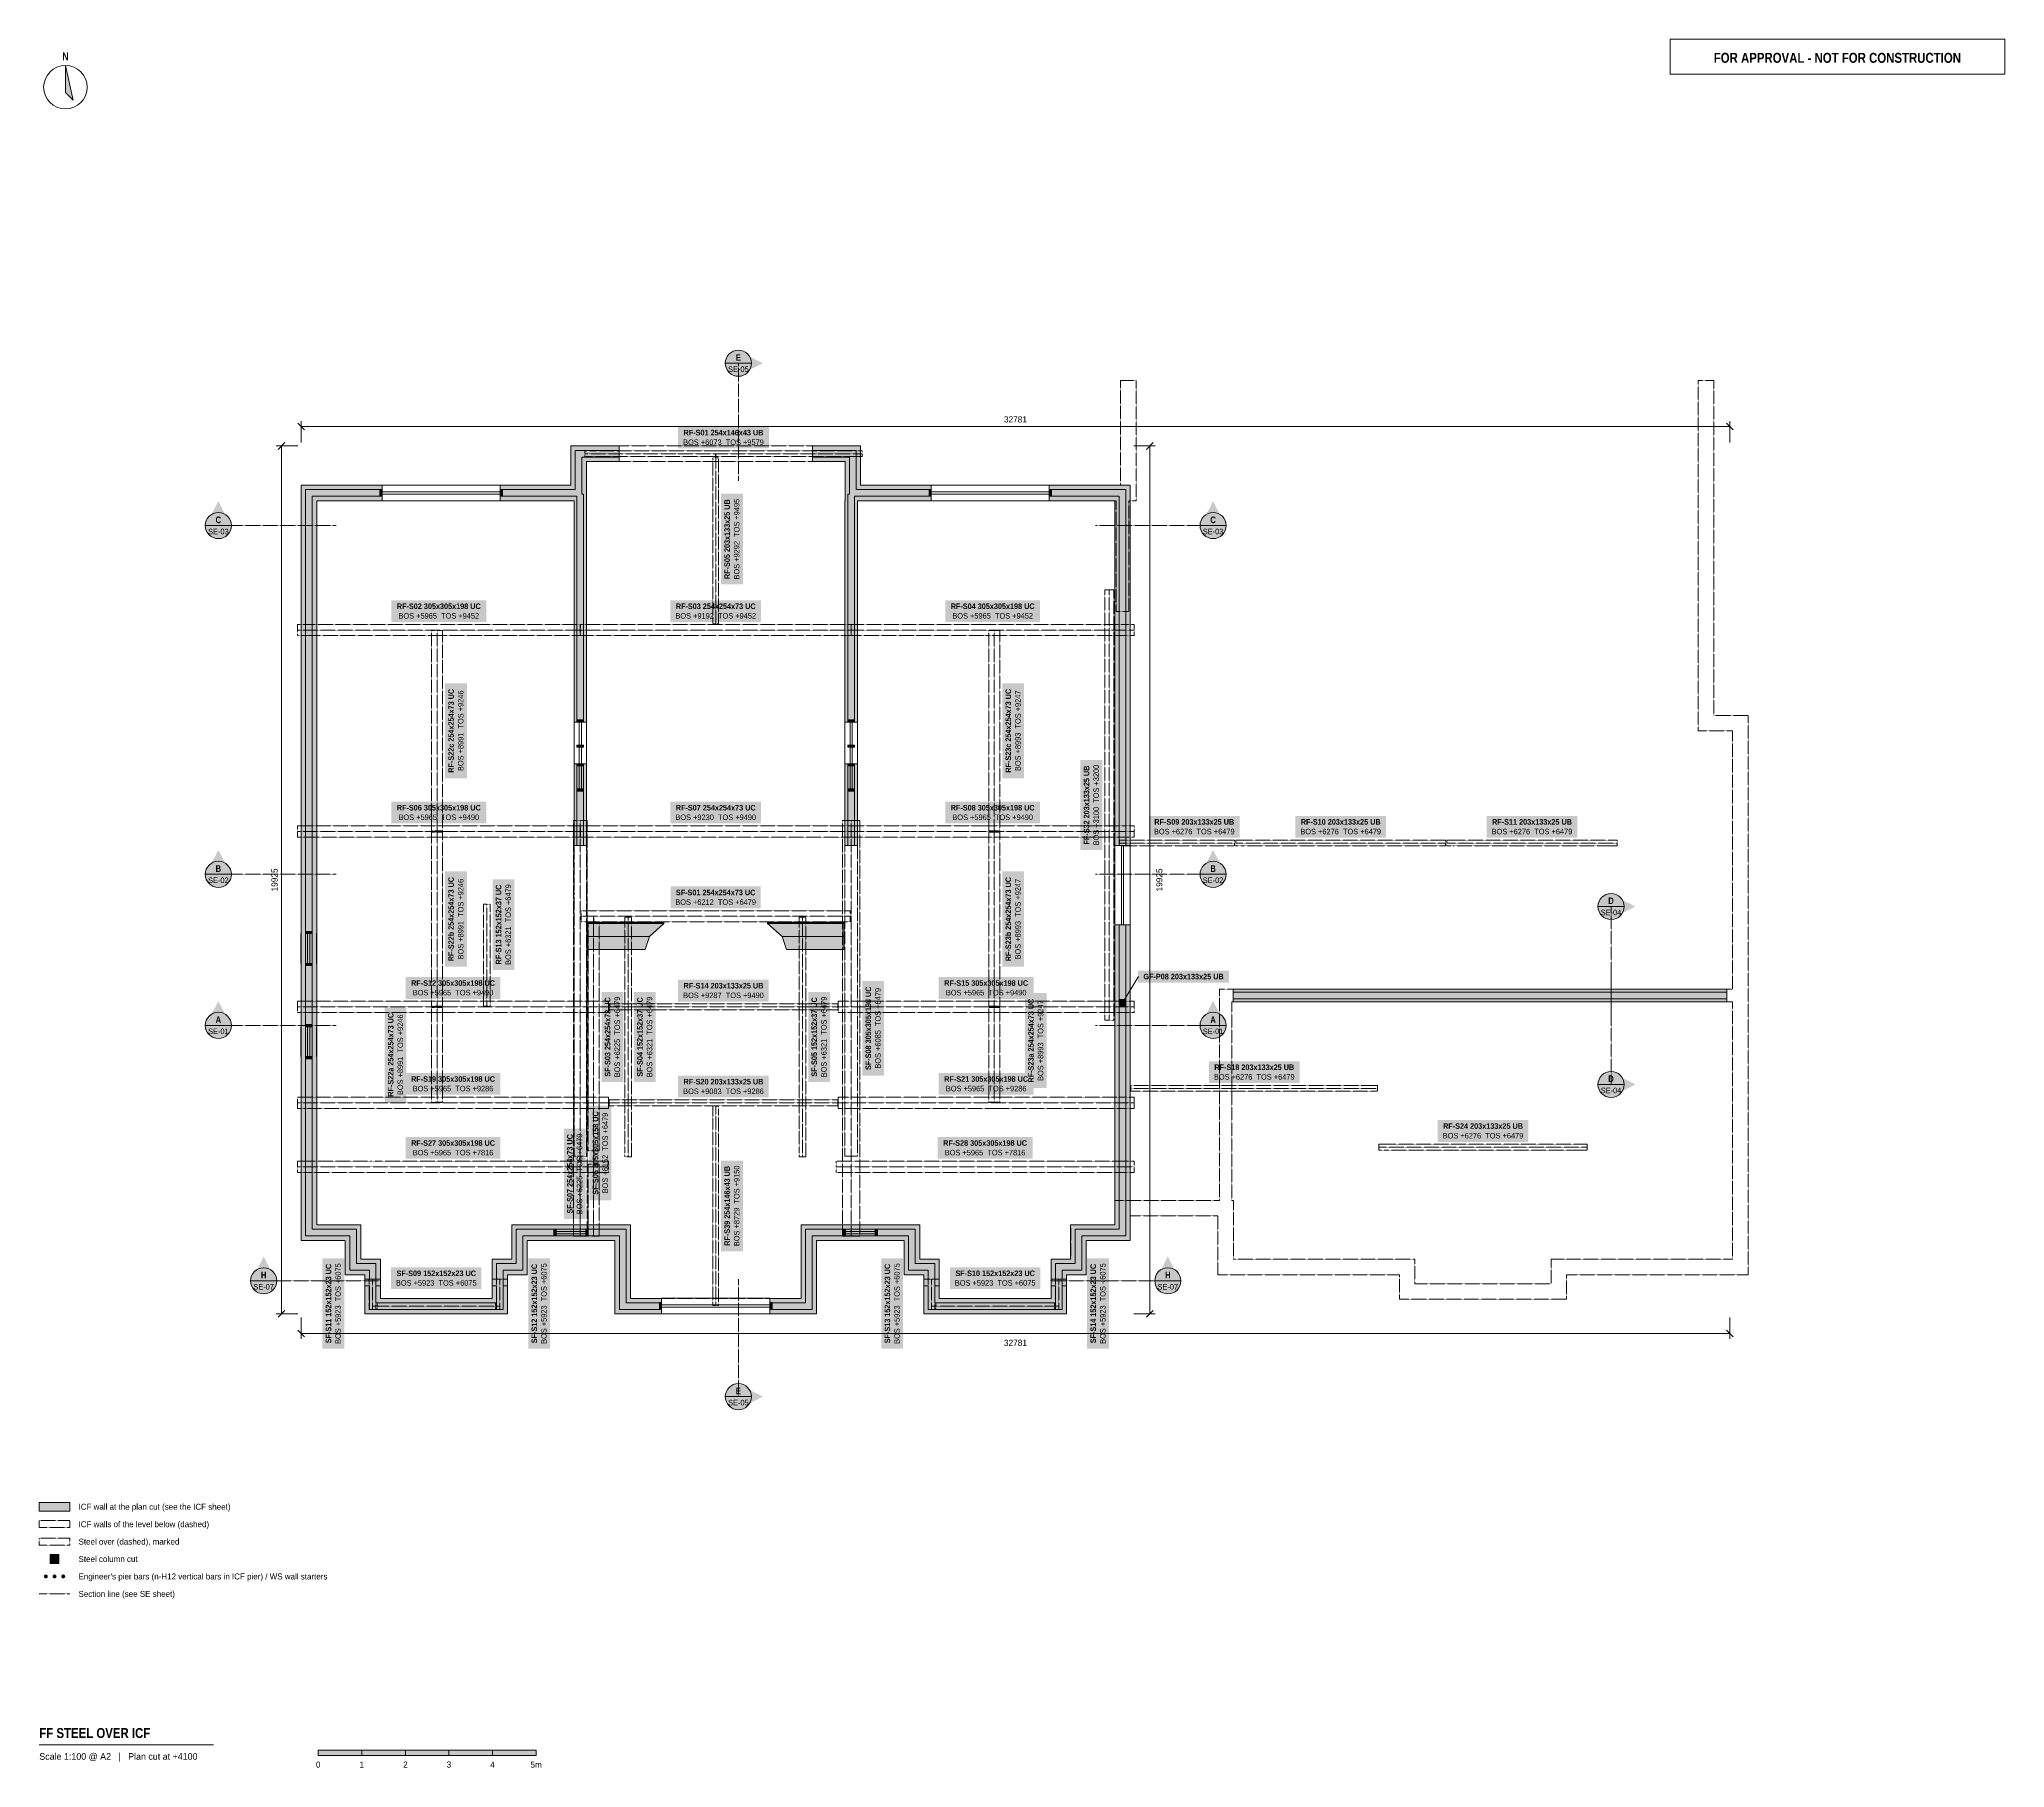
# Model space of a CAD drawing. Header units: millimetres. Extents: x -6044 to 39056, y -10454 to 29228.
import ezdxf
from ezdxf.enums import TextEntityAlignment as Align

# ---------------------------------------------------------------- set-up
doc = ezdxf.new("R2010")
doc.units = ezdxf.units.MM
doc.linetypes.add('DASHED', pattern=[1.524, 1.27, -0.254])
for name, color, linetype in [('FILL-C_9E1A1A', 7, 'Continuous'), ('FILL-C_B2B2B5', 7, 'Continuous'), ('FILL-EPS', 7, 'Continuous'), ('FILL-INK', 7, 'Continuous'), ('FILL-RED', 7, 'Continuous'), ('FILL-STEEL', 7, 'Continuous'), ('FILL-TEAL_DK', 7, 'Continuous'), ('FILL-WHITE', 7, 'Continuous'), ('LINE-INK', 7, 'Continuous'), ('LINE-RED', 7, 'Continuous'), ('LINE-RED-DASH', 7, 'DASHED'), ('LINE-STEEL', 7, 'Continuous'), ('LINE-STEEL-DASH', 7, 'DASHED'), ('LINE-STEEL_GREY', 7, 'Continuous'), ('LINE-STEEL_GREY-DASH', 7, 'DASHED'), ('LINE-TEAL_DK', 7, 'Continuous'), ('TEXT-INK', 7, 'Continuous'), ('TEXT-RED', 7, 'Continuous'), ('TEXT-STEEL', 7, 'Continuous'), ('TEXT-STEEL_GREY', 7, 'Continuous')]:
    doc.layers.add(name, color=color, linetype=linetype)
doc.styles.add('OpenSansCondensed-Bold', font='OpenSansCondensed-Bold.ttf')

msp = doc.modelspace()

# ---------------------------------------------------------------- hatches: boundary and pattern name
at = {"layer": 'FILL-C_9E1A1A', "true_color": 0x9e1a1a}
h = msp.add_hatch(color=256, dxfattribs=at)
h.dxf.hatch_style = 1
h.paths.add_polyline_path([(-5849, -6062), (-5851, -6050), (-5855, -6039), (-5862, -6030), (-5871, -6023), (-5882, -6019), (-5894, -6017), (-5906, -6019), (-5916, -6023), (-5926, -6030), (-5933, -6039), (-5937, -6050), (-5939, -6062), (-5937, -6074), (-5933, -6084), (-5926, -6094), (-5916, -6101), (-5906, -6105), (-5894, -6107), (-5882, -6105), (-5871, -6101), (-5862, -6094), (-5855, -6084), (-5851, -6074)])
h = msp.add_hatch(color=256, dxfattribs=at)
h.dxf.hatch_style = 1
h.paths.add_polyline_path([(-5649, -6062), (-5651, -6050), (-5655, -6039), (-5662, -6030), (-5671, -6023), (-5682, -6019), (-5694, -6017), (-5706, -6019), (-5716, -6023), (-5726, -6030), (-5733, -6039), (-5737, -6050), (-5739, -6062), (-5737, -6074), (-5733, -6084), (-5726, -6094), (-5716, -6101), (-5706, -6105), (-5694, -6107), (-5682, -6105), (-5671, -6101), (-5662, -6094), (-5655, -6084), (-5651, -6074)])
h = msp.add_hatch(color=256, dxfattribs=at)
h.dxf.hatch_style = 1
h.paths.add_polyline_path([(-5449, -6062), (-5451, -6050), (-5455, -6039), (-5462, -6030), (-5471, -6023), (-5482, -6019), (-5494, -6017), (-5506, -6019), (-5516, -6023), (-5526, -6030), (-5533, -6039), (-5537, -6050), (-5539, -6062), (-5537, -6074), (-5533, -6084), (-5526, -6094), (-5516, -6101), (-5506, -6105), (-5494, -6107), (-5482, -6105), (-5471, -6101), (-5462, -6094), (-5455, -6084), (-5451, -6074)])
at = {"layer": 'FILL-C_B2B2B5', "true_color": 0xb2b2b5}
h = msp.add_hatch(color=256, dxfattribs=at)
h.dxf.hatch_style = 1
h.paths.add_polyline_path([(7261, 19637), (6407, 19637), (6407, 18783), (6446, 18783), (6446, 13552), (6294, 13552), (6294, 18737), (4533, 18737), (4533, 18889), (6255, 18889), (6255, 19789), (7261, 19789)])
h = msp.add_hatch(color=256, dxfattribs=at)
h.dxf.hatch_style = 1
h.paths.add_polyline_path([(11696, 19789), (12702, 19789), (12702, 18889), (14422, 18889), (14422, 18737), (12662, 18737), (12662, 13553), (12510, 13553), (12510, 18783), (12549, 18783), (12549, 19637), (11696, 19637)])
h = msp.add_hatch(color=256, dxfattribs=at)
h.dxf.hatch_style = 1
h.paths.add_polyline_path([(8235, 67), (7267, 67), (7267, 1755), (5052, 1755), (5052, 967), (4601, 967), (4601, 761), (4703, 761), (4703, 609), (4601, 609), (4601, 67), (1530, 67), (1530, 609), (1428, 609), (1428, 761), (1530, 761), (1530, 967), (1080, 967), (1080, 1755), (67, 1755), (67, 18889), (1823, 18889), (1823, 18737), (219, 18737), (219, 1907), (1232, 1907), (1232, 1119), (1682, 1119), (1682, 761), (1784, 761), (1784, 609), (1682, 609), (1682, 219), (4449, 219), (4449, 609), (4347, 609), (4347, 761), (4449, 761), (4449, 1119), (4899, 1119), (4899, 1907), (7419, 1907), (7419, 219), (8235, 219)])
h = msp.add_hatch(color=256, dxfattribs=at)
h.dxf.hatch_style = 1
h.paths.add_polyline_path([(18737, 10718), (18737, 18737), (17133, 18737), (17133, 18889), (18889, 18889), (18889, 10718)])
h = msp.add_hatch(color=256, dxfattribs=at)
h.dxf.hatch_style = 1
h.paths.add_polyline_path([(6446, 12596), (6446, 10718), (6294, 10718), (6294, 12596)])
h = msp.add_hatch(color=256, dxfattribs=at)
h.dxf.hatch_style = 1
h.paths.add_polyline_path([(12662, 12597), (12662, 10718), (12510, 10718), (12510, 12597)])
h = msp.add_hatch(color=256, dxfattribs=at)
h.dxf.hatch_style = 1
h.paths.add_polyline_path([(14609, 609), (14507, 609), (14507, 219), (17274, 219), (17274, 609), (17172, 609), (17172, 761), (17274, 761), (17274, 1119), (17724, 1119), (17724, 1907), (18737, 1907), (18737, 8898), (18889, 8898), (18889, 1755), (17876, 1755), (17876, 967), (17426, 967), (17426, 761), (17528, 761), (17528, 609), (17426, 609), (17426, 67), (14355, 67), (14355, 609), (14253, 609), (14253, 761), (14355, 761), (14355, 967), (13905, 967), (13905, 1755), (11689, 1755), (11689, 67), (10720, 67), (10720, 219), (11537, 219), (11537, 1907), (14057, 1907), (14057, 1119), (14507, 1119), (14507, 761), (14609, 761)])
h = msp.add_hatch(color=256, dxfattribs=at)
h.dxf.hatch_style = 1
h.paths.add_polyline_path([(32677, 7199), (21348, 7199), (21348, 7351), (32677, 7351)])
at = {"layer": 'FILL-EPS', "true_color": 0xccffff}
h = msp.add_hatch(color=256, dxfattribs=at)
h.dxf.hatch_style = 1
h.paths.add_polyline_path([(6153, 19891), (7261, 19891), (7261, 19789), (6255, 19789), (6255, 18889), (4533, 18889), (4533, 18991), (6153, 18991)])
h = msp.add_hatch(color=256, dxfattribs=at)
h.dxf.hatch_style = 1
h.paths.add_polyline_path([(11696, 19891), (12803, 19891), (12803, 18991), (14422, 18991), (14422, 18889), (12702, 18889), (12702, 19789), (11696, 19789)])
h = msp.add_hatch(color=256, dxfattribs=at)
h.dxf.hatch_style = 1
h.paths.add_polyline_path([(7261, 19535), (6509, 19535), (6509, 18640), (6513, 18640), (6513, 18314), (6513, 17098), (6513, 13552), (6446, 13552), (6446, 18783), (6407, 18783), (6407, 19637), (7261, 19637)])
h = msp.add_hatch(color=256, dxfattribs=at)
h.dxf.hatch_style = 1
h.paths.add_polyline_path([(11696, 19535), (11696, 19637), (12549, 19637), (12549, 18783), (12510, 18783), (12510, 13553), (12443, 13553), (12443, 18640), (12448, 18640), (12448, 19535)])
h = msp.add_hatch(color=256, dxfattribs=at)
h.dxf.hatch_style = 1
h.paths.add_polyline_path([(1428, 865), (978, 865), (978, 1653), (-35, 1653), (-35, 18991), (1823, 18991), (1823, 18889), (67, 18889), (67, 1755), (1080, 1755), (1080, 967), (1530, 967), (1530, 761), (1428, 761)])
h = msp.add_hatch(color=256, dxfattribs=at)
h.dxf.hatch_style = 1
h.paths.add_polyline_path([(18991, 18991), (18991, 10718), (18889, 10718), (18889, 18889), (17133, 18889), (17133, 18991)])
h = msp.add_hatch(color=256, dxfattribs=at)
h.dxf.hatch_style = 1
h.paths.add_polyline_path([(1823, 18635), (321, 18635), (321, 2009), (1334, 2009), (1334, 1221), (1784, 1221), (1784, 761), (1682, 761), (1682, 1119), (1232, 1119), (1232, 1907), (219, 1907), (219, 18737), (1823, 18737)])
h = msp.add_hatch(color=256, dxfattribs=at)
h.dxf.hatch_style = 1
h.paths.add_polyline_path([(6227, 13552), (6227, 13876), (6227, 18314), (6227, 18635), (4533, 18635), (4533, 18737), (6294, 18737), (6294, 13552)])
h = msp.add_hatch(color=256, dxfattribs=at)
h.dxf.hatch_style = 1
h.paths.add_polyline_path([(14422, 18635), (12729, 18635), (12729, 13553), (12662, 13553), (12662, 18737), (14422, 18737)])
h = msp.add_hatch(color=256, dxfattribs=at)
h.dxf.hatch_style = 1
h.paths.add_polyline_path([(18635, 10718), (18635, 18635), (17133, 18635), (17133, 18737), (18737, 18737), (18737, 10718)])
h = msp.add_hatch(color=256, dxfattribs=at)
h.dxf.hatch_style = 1
h.paths.add_polyline_path([(6227, 11027), (6227, 12459), (6227, 12596), (6294, 12596), (6294, 10718), (6264, 10718), (6227, 10718), (6227, 10894)])
h = msp.add_hatch(color=256, dxfattribs=at)
h.dxf.hatch_style = 1
h.paths.add_polyline_path([(6513, 12596), (6513, 12459), (6513, 12357), (6513, 10718), (6362, 10718), (6446, 10718), (6446, 12596)])
h = msp.add_hatch(color=256, dxfattribs=at)
h.dxf.hatch_style = 1
h.paths.add_polyline_path([(12443, 12597), (12510, 12597), (12510, 10718), (12443, 10718)])
h = msp.add_hatch(color=256, dxfattribs=at)
h.dxf.hatch_style = 1
h.paths.add_polyline_path([(12729, 12597), (12729, 10718), (12662, 10718), (12662, 12597)])
h = msp.add_hatch(color=256, dxfattribs=at)
h.dxf.hatch_style = 1
h.paths.add_polyline_path([(17172, 1221), (17622, 1221), (17622, 2009), (18635, 2009), (18635, 8898), (18737, 8898), (18737, 1907), (17724, 1907), (17724, 1119), (17274, 1119), (17274, 761), (17172, 761)])
h = msp.add_hatch(color=256, dxfattribs=at)
h.dxf.hatch_style = 1
h.paths.add_polyline_path([(18991, 8898), (18991, 1653), (17978, 1653), (17978, 865), (17528, 865), (17528, 761), (17426, 761), (17426, 967), (17876, 967), (17876, 1755), (18889, 1755), (18889, 8898)])
h = msp.add_hatch(color=256, dxfattribs=at)
h.dxf.hatch_style = 1
h.paths.add_polyline_path([(32677, 7351), (21348, 7351), (21348, 7418), (32677, 7418)])
h = msp.add_hatch(color=256, dxfattribs=at)
h.dxf.hatch_style = 1
h.paths.add_polyline_path([(32677, 7132), (21348, 7132), (21348, 7199), (32677, 7199)])
h = msp.add_hatch(color=256, dxfattribs=at)
h.dxf.hatch_style = 1
h.paths.add_polyline_path([(4798, 1221), (4798, 2009), (7521, 2009), (7521, 321), (8235, 321), (8235, 219), (7419, 219), (7419, 1907), (4899, 1907), (4899, 1119), (4449, 1119), (4449, 761), (4347, 761), (4347, 1221)])
h = msp.add_hatch(color=256, dxfattribs=at)
h.dxf.hatch_style = 1
h.paths.add_polyline_path([(11435, 321), (11435, 2009), (14159, 2009), (14159, 1221), (14609, 1221), (14609, 761), (14507, 761), (14507, 1119), (14057, 1119), (14057, 1907), (11537, 1907), (11537, 219), (10720, 219), (10720, 321)])
h = msp.add_hatch(color=256, dxfattribs=at)
h.dxf.hatch_style = 1
h.paths.add_polyline_path([(8235, -35), (7165, -35), (7165, 1653), (5153, 1653), (5153, 865), (4703, 865), (4703, 761), (4601, 761), (4601, 967), (5052, 967), (5052, 1755), (7267, 1755), (7267, 67), (8235, 67)])
h = msp.add_hatch(color=256, dxfattribs=at)
h.dxf.hatch_style = 1
h.paths.add_polyline_path([(14253, 865), (13803, 865), (13803, 1653), (11791, 1653), (11791, -35), (10720, -35), (10720, 67), (11689, 67), (11689, 1755), (13905, 1755), (13905, 967), (14355, 967), (14355, 761), (14253, 761)])
h = msp.add_hatch(color=256, dxfattribs=at)
h.dxf.hatch_style = 1
h.paths.add_polyline_path([(4703, -35), (1428, -35), (1428, 609), (1530, 609), (1530, 67), (4601, 67), (4601, 609), (4703, 609)])
h = msp.add_hatch(color=256, dxfattribs=at)
h.dxf.hatch_style = 1
h.paths.add_polyline_path([(1784, 321), (4347, 321), (4347, 609), (4449, 609), (4449, 219), (1682, 219), (1682, 609), (1784, 609)])
h = msp.add_hatch(color=256, dxfattribs=at)
h.dxf.hatch_style = 1
h.paths.add_polyline_path([(17528, -35), (14253, -35), (14253, 609), (14355, 609), (14355, 67), (17426, 67), (17426, 609), (17528, 609)])
h = msp.add_hatch(color=256, dxfattribs=at)
h.dxf.hatch_style = 1
h.paths.add_polyline_path([(14609, 321), (17172, 321), (17172, 609), (17274, 609), (17274, 219), (14507, 219), (14507, 609), (14609, 609)])
h = msp.add_hatch(color=256, dxfattribs=at)
h.dxf.hatch_style = 1
h.paths.add_polyline_path([(-6044, -4562), (-5344, -4562), (-5344, -4362), (-6044, -4362)])
at = {"layer": 'FILL-INK', "true_color": 0x14141a}
h = msp.add_hatch(color=256, dxfattribs=at)
h.dxf.hatch_style = 1
h.paths.add_polyline_path([(-5444, 28628), (-5269, 27828), (-5444, 28003)])
h = msp.add_hatch(color=256, dxfattribs=at)
h.dxf.hatch_style = 1
h.paths.add_polyline_path([(356, -10172), (1356, -10172), (1356, -10052), (356, -10052)])
h = msp.add_hatch(color=256, dxfattribs=at)
h.dxf.hatch_style = 1
h.paths.add_polyline_path([(2356, -10172), (3356, -10172), (3356, -10052), (2356, -10052)])
h = msp.add_hatch(color=256, dxfattribs=at)
h.dxf.hatch_style = 1
h.paths.add_polyline_path([(4356, -10172), (5356, -10172), (5356, -10052), (4356, -10052)])
at = {"layer": 'FILL-RED', "true_color": 0xb81a1f}
h = msp.add_hatch(color=256, dxfattribs=at)
h.dxf.hatch_style = 1
h.paths.add_polyline_path([(10558, 21791), (9998, 22076), (9998, 21506)])
h = msp.add_hatch(color=256, dxfattribs=at)
h.dxf.hatch_style = 1
h.paths.add_polyline_path([(-1935, 18624), (-2220, 18064), (-1650, 18064)])
h = msp.add_hatch(color=256, dxfattribs=at)
h.dxf.hatch_style = 1
h.paths.add_polyline_path([(20891, 18624), (20606, 18064), (21176, 18064)])
h = msp.add_hatch(color=256, dxfattribs=at)
h.dxf.hatch_style = 1
h.paths.add_polyline_path([(-1935, 10617), (-2220, 10057), (-1650, 10057)])
h = msp.add_hatch(color=256, dxfattribs=at)
h.dxf.hatch_style = 1
h.paths.add_polyline_path([(20891, 10617), (20606, 10057), (21176, 10057)])
h = msp.add_hatch(color=256, dxfattribs=at)
h.dxf.hatch_style = 1
h.paths.add_polyline_path([(30583, 9318), (30023, 9603), (30023, 9033)])
h = msp.add_hatch(color=256, dxfattribs=at)
h.dxf.hatch_style = 1
h.paths.add_polyline_path([(-1935, 7149), (-2220, 6589), (-1650, 6589)])
h = msp.add_hatch(color=256, dxfattribs=at)
h.dxf.hatch_style = 1
h.paths.add_polyline_path([(20891, 7149), (20606, 6589), (21176, 6589)])
h = msp.add_hatch(color=256, dxfattribs=at)
h.dxf.hatch_style = 1
h.paths.add_polyline_path([(30583, 5232), (30023, 5517), (30023, 4947)])
h = msp.add_hatch(color=256, dxfattribs=at)
h.dxf.hatch_style = 1
h.paths.add_polyline_path([(-896, 1284), (-1181, 724), (-611, 724)])
h = msp.add_hatch(color=256, dxfattribs=at)
h.dxf.hatch_style = 1
h.paths.add_polyline_path([(19852, 1284), (19567, 724), (20137, 724)])
h = msp.add_hatch(color=256, dxfattribs=at)
h.dxf.hatch_style = 1
h.paths.add_polyline_path([(10558, -1935), (9998, -1650), (9998, -2220)])
at = {"layer": 'FILL-STEEL', "true_color": 0x0d2973}
h = msp.add_hatch(color=256, dxfattribs=at)
h.dxf.hatch_style = 1
h.paths.add_polyline_path([(18738, 7033), (18738, 7183), (18888, 7183), (18888, 7033)])
h = msp.add_hatch(color=256, dxfattribs=at)
h.dxf.hatch_style = 1
h.paths.add_polyline_path([(18853, 7108), (18852, 7118), (18848, 7128), (18841, 7136), (18833, 7143), (18823, 7147), (18813, 7148), (18803, 7147), (18793, 7143), (18785, 7136), (18778, 7128), (18774, 7118), (18773, 7108), (18774, 7098), (18778, 7088), (18785, 7080), (18793, 7073), (18803, 7069), (18813, 7068), (18823, 7069), (18833, 7073), (18841, 7080), (18848, 7088), (18852, 7098)])
h = msp.add_hatch(color=256, dxfattribs=at)
h.dxf.hatch_style = 1
h.paths.add_polyline_path([(-5794, -5762), (-5594, -5762), (-5594, -5562), (-5794, -5562)])
at = {"layer": 'FILL-TEAL_DK', "true_color": 0x006b5c}
h = msp.add_hatch(color=256, dxfattribs=at)
h.dxf.hatch_style = 1
h.paths.add_polyline_path([(1823, 18889), (1823, 18737), (1773, 18737), (1773, 18889)])
h = msp.add_hatch(color=256, dxfattribs=at)
h.dxf.hatch_style = 1
h.paths.add_polyline_path([(4533, 18889), (4583, 18889), (4583, 18889), (4583, 18889), (4583, 18737), (4583, 18737), (4583, 18737), (4533, 18737), (4533, 18737), (4533, 18737), (4533, 18889), (4533, 18889)])
h = msp.add_hatch(color=256, dxfattribs=at)
h.dxf.hatch_style = 1
h.paths.add_polyline_path([(14423, 18889), (14423, 18737), (14373, 18737), (14373, 18889)])
h = msp.add_hatch(color=256, dxfattribs=at)
h.dxf.hatch_style = 1
h.paths.add_polyline_path([(17133, 18889), (17183, 18889), (17183, 18737), (17133, 18737)])
h = msp.add_hatch(color=256, dxfattribs=at)
h.dxf.hatch_style = 1
h.paths.add_polyline_path([(6294, 13602), (6446, 13602), (6446, 13552), (6294, 13552)])
h = msp.add_hatch(color=256, dxfattribs=at)
h.dxf.hatch_style = 1
h.paths.add_polyline_path([(12510, 13602), (12662, 13602), (12662, 13552), (12510, 13552)])
h = msp.add_hatch(color=256, dxfattribs=at)
h.dxf.hatch_style = 1
h.paths.add_polyline_path([(6294, 13023), (6446, 13023), (6446, 12973), (6294, 12973)])
h = msp.add_hatch(color=256, dxfattribs=at)
h.dxf.hatch_style = 1
h.paths.add_polyline_path([(12510, 13023), (12662, 13023), (12662, 12973), (12510, 12973)])
h = msp.add_hatch(color=256, dxfattribs=at)
h.dxf.hatch_style = 1
h.paths.add_polyline_path([(6294, 12597), (6446, 12597), (6446, 12547), (6294, 12547)])
h = msp.add_hatch(color=256, dxfattribs=at)
h.dxf.hatch_style = 1
h.paths.add_polyline_path([(12510, 12597), (12662, 12597), (12662, 12547), (12510, 12547)])
h = msp.add_hatch(color=256, dxfattribs=at)
h.dxf.hatch_style = 1
h.paths.add_polyline_path([(6294, 12018), (6446, 12018), (6446, 11968), (6294, 11968)])
h = msp.add_hatch(color=256, dxfattribs=at)
h.dxf.hatch_style = 1
h.paths.add_polyline_path([(12510, 12018), (12662, 12018), (12662, 11968), (12510, 11968)])
h = msp.add_hatch(color=256, dxfattribs=at)
h.dxf.hatch_style = 1
h.paths.add_polyline_path([(63, 8746), (215, 8746), (215, 8696), (63, 8696)])
h = msp.add_hatch(color=256, dxfattribs=at)
h.dxf.hatch_style = 1
h.paths.add_polyline_path([(63, 8011), (215, 8011), (215, 7961), (63, 7961)])
h = msp.add_hatch(color=256, dxfattribs=at)
h.dxf.hatch_style = 1
h.paths.add_polyline_path([(63, 6608), (215, 6608), (215, 6558), (63, 6558)])
h = msp.add_hatch(color=256, dxfattribs=at)
h.dxf.hatch_style = 1
h.paths.add_polyline_path([(63, 5873), (215, 5873), (215, 5823), (63, 5823)])
h = msp.add_hatch(color=256, dxfattribs=at)
h.dxf.hatch_style = 1
h.paths.add_polyline_path([(5766, 1907), (5816, 1907), (5816, 1755), (5766, 1755)])
h = msp.add_hatch(color=256, dxfattribs=at)
h.dxf.hatch_style = 1
h.paths.add_polyline_path([(6501, 1907), (6551, 1907), (6551, 1755), (6501, 1755)])
h = msp.add_hatch(color=256, dxfattribs=at)
h.dxf.hatch_style = 1
h.paths.add_polyline_path([(12404, 1907), (12454, 1907), (12454, 1755), (12404, 1755)])
h = msp.add_hatch(color=256, dxfattribs=at)
h.dxf.hatch_style = 1
h.paths.add_polyline_path([(13139, 1907), (13189, 1907), (13189, 1755), (13139, 1755)])
h = msp.add_hatch(color=256, dxfattribs=at)
h.dxf.hatch_style = 1
h.paths.add_polyline_path([(8185, 224), (8235, 224), (8235, 72), (8185, 72)])
h = msp.add_hatch(color=256, dxfattribs=at)
h.dxf.hatch_style = 1
h.paths.add_polyline_path([(10720, 224), (10770, 224), (10770, 72), (10720, 72)])
at = {"layer": 'FILL-WHITE', "true_color": 0xffffff}
h = msp.add_hatch(color=256, dxfattribs=at)
h.dxf.hatch_style = 1
h.paths.add_polyline_path([(10298, 21791), (10288, 21868), (10258, 21941), (10210, 22003), (10148, 22050), (10076, 22080), (9998, 22091), (9920, 22080), (9848, 22050), (9786, 22003), (9738, 21941), (9708, 21868), (9698, 21791), (9708, 21713), (9738, 21641), (9786, 21578), (9848, 21531), (9920, 21501), (9998, 21491), (10076, 21501), (10148, 21531), (10210, 21578), (10258, 21641), (10288, 21713)])
h = msp.add_hatch(color=256, dxfattribs=at)
h.dxf.hatch_style = 1
h.paths.add_polyline_path([(8615, 19835), (10697, 19835), (10697, 20336), (8615, 20336)])
h = msp.add_hatch(color=256, dxfattribs=at)
h.dxf.hatch_style = 1
h.paths.add_polyline_path([(10101, 16711), (10101, 18793), (9600, 18793), (9600, 16711)])
h = msp.add_hatch(color=256, dxfattribs=at)
h.dxf.hatch_style = 1
h.paths.add_polyline_path([(-1635, 18064), (-1645, 18142), (-1675, 18214), (-1722, 18276), (-1785, 18324), (-1857, 18354), (-1935, 18364), (-2012, 18354), (-2085, 18324), (-2147, 18276), (-2194, 18214), (-2224, 18142), (-2235, 18064), (-2224, 17986), (-2194, 17914), (-2147, 17852), (-2085, 17804), (-2012, 17774), (-1935, 17764), (-1857, 17774), (-1785, 17804), (-1722, 17852), (-1675, 17914), (-1645, 17986)])
h = msp.add_hatch(color=256, dxfattribs=at)
h.dxf.hatch_style = 1
h.paths.add_polyline_path([(21191, 18064), (21180, 18142), (21150, 18214), (21103, 18276), (21041, 18324), (20968, 18354), (20891, 18364), (20813, 18354), (20741, 18324), (20678, 18276), (20631, 18214), (20601, 18142), (20591, 18064), (20601, 17986), (20631, 17914), (20678, 17852), (20741, 17804), (20813, 17774), (20891, 17764), (20968, 17774), (21041, 17804), (21103, 17852), (21150, 17914), (21180, 17986)])
h = msp.add_hatch(color=256, dxfattribs=at)
h.dxf.hatch_style = 1
h.paths.add_polyline_path([(2034, 15849), (4213, 15849), (4213, 16350), (2034, 16350)])
h = msp.add_hatch(color=256, dxfattribs=at)
h.dxf.hatch_style = 1
h.paths.add_polyline_path([(8437, 15849), (10519, 15849), (10519, 16350), (8437, 16350)])
h = msp.add_hatch(color=256, dxfattribs=at)
h.dxf.hatch_style = 1
h.paths.add_polyline_path([(14743, 15849), (16922, 15849), (16922, 16350), (14743, 16350)])
h = msp.add_hatch(color=256, dxfattribs=at)
h.dxf.hatch_style = 1
h.paths.add_polyline_path([(3767, 12264), (3767, 14443), (3266, 14443), (3266, 12264)])
h = msp.add_hatch(color=256, dxfattribs=at)
h.dxf.hatch_style = 1
h.paths.add_polyline_path([(16554, 12264), (16554, 14443), (16053, 14443), (16053, 12264)])
h = msp.add_hatch(color=256, dxfattribs=at)
h.dxf.hatch_style = 1
h.paths.add_polyline_path([(18350, 10612), (18350, 12683), (17848, 12683), (17848, 10612)])
h = msp.add_hatch(color=256, dxfattribs=at)
h.dxf.hatch_style = 1
h.paths.add_polyline_path([(2034, 11224), (4213, 11224), (4213, 11725), (2034, 11725)])
h = msp.add_hatch(color=256, dxfattribs=at)
h.dxf.hatch_style = 1
h.paths.add_polyline_path([(8437, 11224), (10519, 11224), (10519, 11725), (8437, 11725)])
h = msp.add_hatch(color=256, dxfattribs=at)
h.dxf.hatch_style = 1
h.paths.add_polyline_path([(14743, 11224), (16922, 11224), (16922, 11725), (14743, 11725)])
h = msp.add_hatch(color=256, dxfattribs=at)
h.dxf.hatch_style = 1
h.paths.add_polyline_path([(19418, 10898), (21499, 10898), (21499, 11399), (19418, 11399)])
h = msp.add_hatch(color=256, dxfattribs=at)
h.dxf.hatch_style = 1
h.paths.add_polyline_path([(22778, 10898), (24860, 10898), (24860, 11399), (22778, 11399)])
h = msp.add_hatch(color=256, dxfattribs=at)
h.dxf.hatch_style = 1
h.paths.add_polyline_path([(27168, 10898), (29250, 10898), (29250, 11399), (27168, 11399)])
h = msp.add_hatch(color=256, dxfattribs=at)
h.dxf.hatch_style = 1
h.paths.add_polyline_path([(-1635, 10057), (-1645, 10135), (-1675, 10207), (-1722, 10269), (-1785, 10317), (-1857, 10347), (-1935, 10357), (-2012, 10347), (-2085, 10317), (-2147, 10269), (-2194, 10207), (-2224, 10135), (-2235, 10057), (-2224, 9979), (-2194, 9907), (-2147, 9845), (-2085, 9797), (-2012, 9767), (-1935, 9757), (-1857, 9767), (-1785, 9797), (-1722, 9845), (-1675, 9907), (-1645, 9979)])
h = msp.add_hatch(color=256, dxfattribs=at)
h.dxf.hatch_style = 1
h.paths.add_polyline_path([(3767, 7934), (3767, 10122), (3266, 10122), (3266, 7934)])
h = msp.add_hatch(color=256, dxfattribs=at)
h.dxf.hatch_style = 1
h.paths.add_polyline_path([(4857, 7864), (4857, 9945), (4356, 9945), (4356, 7864)])
h = msp.add_hatch(color=256, dxfattribs=at)
h.dxf.hatch_style = 1
h.paths.add_polyline_path([(16554, 7934), (16554, 10122), (16053, 10122), (16053, 7934)])
h = msp.add_hatch(color=256, dxfattribs=at)
h.dxf.hatch_style = 1
h.paths.add_polyline_path([(21191, 10057), (21180, 10135), (21150, 10207), (21103, 10269), (21041, 10317), (20968, 10347), (20891, 10357), (20813, 10347), (20741, 10317), (20678, 10269), (20631, 10207), (20601, 10135), (20591, 10057), (20601, 9979), (20631, 9907), (20678, 9845), (20741, 9797), (20813, 9767), (20891, 9757), (20968, 9767), (21041, 9797), (21103, 9845), (21150, 9907), (21180, 9979)])
h = msp.add_hatch(color=256, dxfattribs=at)
h.dxf.hatch_style = 1
h.paths.add_polyline_path([(8441, 9277), (10512, 9277), (10512, 9778), (8441, 9778)])
h = msp.add_hatch(color=256, dxfattribs=at)
h.dxf.hatch_style = 1
h.paths.add_polyline_path([(30323, 9318), (30313, 9396), (30283, 9468), (30235, 9530), (30173, 9578), (30101, 9608), (30023, 9618), (29945, 9608), (29873, 9578), (29811, 9530), (29763, 9468), (29733, 9396), (29723, 9318), (29733, 9240), (29763, 9168), (29811, 9106), (29873, 9058), (29945, 9028), (30023, 9018), (30101, 9028), (30173, 9058), (30235, 9106), (30283, 9168), (30313, 9240)])
h = msp.add_hatch(color=256, dxfattribs=at)
h.dxf.hatch_style = 1
h.paths.add_polyline_path([(6538, 8948), (6538, 8948), (8288, 8948), (8288, 8928), (8288, 8928), (6538, 8928)])
h = msp.add_hatch(color=256, dxfattribs=at)
h.dxf.hatch_style = 1
h.paths.add_polyline_path([(6538, 8928), (8288, 8928), (7957, 8628), (6538, 8628), (6538, 8648)])
h = msp.add_hatch(color=256, dxfattribs=at)
h.dxf.hatch_style = 1
h.paths.add_polyline_path([(6538, 8628), (6538, 8628), (7957, 8628), (7855, 8328), (7855, 8328), (7855, 8328), (7855, 8328), (6538, 8328), (6538, 8348)])
h = msp.add_hatch(color=256, dxfattribs=at)
h.dxf.hatch_style = 1
h.paths.add_polyline_path([(10668, 8948), (10668, 8948), (12418, 8948), (12418, 8928), (12418, 8928), (10668, 8928)])
h = msp.add_hatch(color=256, dxfattribs=at)
h.dxf.hatch_style = 1
h.paths.add_polyline_path([(10999, 8628), (10668, 8928), (12418, 8928), (12418, 8628)])
h = msp.add_hatch(color=256, dxfattribs=at)
h.dxf.hatch_style = 1
h.paths.add_polyline_path([(11101, 8328), (11101, 8328), (10999, 8628), (12418, 8628), (12418, 8328), (11101, 8328), (11101, 8328)])
h = msp.add_hatch(color=256, dxfattribs=at)
h.dxf.hatch_style = 1
h.paths.add_polyline_path([(2360, 7198), (4539, 7198), (4539, 7699), (2360, 7699)])
h = msp.add_hatch(color=256, dxfattribs=at)
h.dxf.hatch_style = 1
h.paths.add_polyline_path([(14594, 7198), (16774, 7198), (16774, 7699), (14594, 7699)])
h = msp.add_hatch(color=256, dxfattribs=at)
h.dxf.hatch_style = 1
h.paths.add_polyline_path([(19167, 7568), (21259, 7568), (21259, 7848), (19167, 7848)])
h = msp.add_hatch(color=256, dxfattribs=at)
h.dxf.hatch_style = 1
h.paths.add_polyline_path([(7359, 5287), (7359, 7359), (6858, 7359), (6858, 5287)])
h = msp.add_hatch(color=256, dxfattribs=at)
h.dxf.hatch_style = 1
h.paths.add_polyline_path([(8101, 5287), (8101, 7359), (7600, 7359), (7600, 5287)])
h = msp.add_hatch(color=256, dxfattribs=at)
h.dxf.hatch_style = 1
h.paths.add_polyline_path([(8615, 7137), (10696, 7137), (10696, 7638), (8615, 7638)])
h = msp.add_hatch(color=256, dxfattribs=at)
h.dxf.hatch_style = 1
h.paths.add_polyline_path([(12101, 5287), (12101, 7359), (11600, 7359), (11600, 5287)])
h = msp.add_hatch(color=256, dxfattribs=at)
h.dxf.hatch_style = 1
h.paths.add_polyline_path([(13342, 5438), (13342, 7607), (12841, 7607), (12841, 5438)])
h = msp.add_hatch(color=256, dxfattribs=at)
h.dxf.hatch_style = 1
h.paths.add_polyline_path([(17074, 5150), (17074, 7329), (16573, 7329), (16573, 5150)])
h = msp.add_hatch(color=256, dxfattribs=at)
h.dxf.hatch_style = 1
h.paths.add_polyline_path([(-1635, 6589), (-1645, 6667), (-1675, 6739), (-1722, 6801), (-1785, 6849), (-1857, 6879), (-1935, 6889), (-2012, 6879), (-2085, 6849), (-2147, 6801), (-2194, 6739), (-2224, 6667), (-2235, 6589), (-2224, 6511), (-2194, 6439), (-2147, 6377), (-2085, 6329), (-2012, 6299), (-1935, 6289), (-1857, 6299), (-1785, 6329), (-1722, 6377), (-1675, 6439), (-1645, 6511)])
h = msp.add_hatch(color=256, dxfattribs=at)
h.dxf.hatch_style = 1
h.paths.add_polyline_path([(2382, 4824), (2382, 7003), (1881, 7003), (1881, 4824)])
h = msp.add_hatch(color=256, dxfattribs=at)
h.dxf.hatch_style = 1
h.paths.add_polyline_path([(21191, 6589), (21180, 6667), (21150, 6739), (21103, 6801), (21041, 6849), (20968, 6879), (20891, 6889), (20813, 6879), (20741, 6849), (20678, 6801), (20631, 6739), (20601, 6667), (20591, 6589), (20601, 6511), (20631, 6439), (20678, 6377), (20741, 6329), (20813, 6299), (20891, 6289), (20968, 6299), (21041, 6329), (21103, 6377), (21150, 6439), (21180, 6511)])
h = msp.add_hatch(color=256, dxfattribs=at)
h.dxf.hatch_style = 1
h.paths.add_polyline_path([(2360, 4995), (4539, 4995), (4539, 5496), (2360, 5496)])
h = msp.add_hatch(color=256, dxfattribs=at)
h.dxf.hatch_style = 1
h.paths.add_polyline_path([(8615, 4934), (10696, 4934), (10696, 5435), (8615, 5435)])
h = msp.add_hatch(color=256, dxfattribs=at)
h.dxf.hatch_style = 1
h.paths.add_polyline_path([(14594, 4995), (16774, 4995), (16774, 5496), (14594, 5496)])
h = msp.add_hatch(color=256, dxfattribs=at)
h.dxf.hatch_style = 1
h.paths.add_polyline_path([(20795, 5265), (22877, 5265), (22877, 5766), (20795, 5766)])
h = msp.add_hatch(color=256, dxfattribs=at)
h.dxf.hatch_style = 1
h.paths.add_polyline_path([(30323, 5232), (30313, 5310), (30283, 5382), (30235, 5444), (30173, 5492), (30101, 5522), (30023, 5532), (29945, 5522), (29873, 5492), (29811, 5444), (29763, 5382), (29733, 5310), (29723, 5232), (29733, 5155), (29763, 5082), (29811, 5020), (29873, 4972), (29945, 4942), (30023, 4932), (30101, 4942), (30173, 4972), (30235, 5020), (30283, 5082), (30313, 5155)])
h = msp.add_hatch(color=256, dxfattribs=at)
h.dxf.hatch_style = 1
h.paths.add_polyline_path([(7082, 2574), (7082, 4744), (6581, 4744), (6581, 2574)])
h = msp.add_hatch(color=256, dxfattribs=at)
h.dxf.hatch_style = 1
h.paths.add_polyline_path([(6494, 2144), (6494, 4215), (5993, 4215), (5993, 2144)])
h = msp.add_hatch(color=256, dxfattribs=at)
h.dxf.hatch_style = 1
h.paths.add_polyline_path([(26044, 3915), (28125, 3915), (28125, 4416), (26044, 4416)])
h = msp.add_hatch(color=256, dxfattribs=at)
h.dxf.hatch_style = 1
h.paths.add_polyline_path([(2360, 3525), (4539, 3525), (4539, 4026), (2360, 4026)])
h = msp.add_hatch(color=256, dxfattribs=at)
h.dxf.hatch_style = 1
h.paths.add_polyline_path([(14569, 3525), (16749, 3525), (16749, 4026), (14569, 4026)])
h = msp.add_hatch(color=256, dxfattribs=at)
h.dxf.hatch_style = 1
h.paths.add_polyline_path([(10101, 1405), (10101, 3486), (9600, 3486), (9600, 1405)])
h = msp.add_hatch(color=256, dxfattribs=at)
h.dxf.hatch_style = 1
h.paths.add_polyline_path([(-596, 724), (-606, 802), (-636, 874), (-684, 936), (-746, 984), (-818, 1014), (-896, 1024), (-973, 1014), (-1046, 984), (-1108, 936), (-1156, 874), (-1186, 802), (-1196, 724), (-1186, 646), (-1156, 574), (-1108, 512), (-1046, 464), (-973, 434), (-896, 424), (-818, 434), (-746, 464), (-684, 512), (-636, 574), (-606, 646)])
h = msp.add_hatch(color=256, dxfattribs=at)
h.dxf.hatch_style = 1
h.paths.add_polyline_path([(954, -834), (954, 1238), (453, 1238), (453, -834)])
h = msp.add_hatch(color=256, dxfattribs=at)
h.dxf.hatch_style = 1
h.paths.add_polyline_path([(2029, 534), (4101, 534), (4101, 1035), (2029, 1035)])
h = msp.add_hatch(color=256, dxfattribs=at)
h.dxf.hatch_style = 1
h.paths.add_polyline_path([(5677, -834), (5677, 1238), (5176, 1238), (5176, -834)])
h = msp.add_hatch(color=256, dxfattribs=at)
h.dxf.hatch_style = 1
h.paths.add_polyline_path([(13779, -834), (13779, 1238), (13278, 1238), (13278, -834)])
h = msp.add_hatch(color=256, dxfattribs=at)
h.dxf.hatch_style = 1
h.paths.add_polyline_path([(14854, 534), (16926, 534), (16926, 1035), (14854, 1035)])
h = msp.add_hatch(color=256, dxfattribs=at)
h.dxf.hatch_style = 1
h.paths.add_polyline_path([(18502, -834), (18502, 1238), (18001, 1238), (18001, -834)])
h = msp.add_hatch(color=256, dxfattribs=at)
h.dxf.hatch_style = 1
h.paths.add_polyline_path([(20152, 724), (20142, 802), (20112, 874), (20064, 936), (20002, 984), (19929, 1014), (19852, 1024), (19774, 1014), (19702, 984), (19640, 936), (19592, 874), (19562, 802), (19552, 724), (19562, 646), (19592, 574), (19640, 512), (19702, 464), (19774, 434), (19852, 424), (19929, 434), (20002, 464), (20064, 512), (20112, 574), (20142, 646)])
h = msp.add_hatch(color=256, dxfattribs=at)
h.dxf.hatch_style = 1
h.paths.add_polyline_path([(10298, -1935), (10288, -1857), (10258, -1785), (10210, -1722), (10148, -1675), (10076, -1645), (9998, -1635), (9920, -1645), (9848, -1675), (9786, -1722), (9738, -1785), (9708, -1857), (9698, -1935), (9708, -2012), (9738, -2085), (9786, -2147), (9848, -2194), (9920, -2224), (9998, -2235), (10076, -2224), (10148, -2194), (10210, -2147), (10258, -2085), (10288, -2012)])
h = msp.add_hatch(color=256, dxfattribs=at)
h.dxf.hatch_style = 1
h.paths.add_polyline_path([(1356, -10172), (2356, -10172), (2356, -10052), (1356, -10052)])
h = msp.add_hatch(color=256, dxfattribs=at)
h.dxf.hatch_style = 1
h.paths.add_polyline_path([(3356, -10172), (4356, -10172), (4356, -10052), (3356, -10052)])

# ---------------------------------------------------------------- linework, layer by layer
at = {"layer": 'LINE-INK', "lineweight": 5}
for p, q in [((43, 20263), (-112, 20418)), ((-35, 19971), (-35, 20461)), ((32747, 20341), (-35, 20341)), ((32824, 20263), (32669, 20418)), ((32747, 19971), (32747, 20461)), ((-115, 19891), (-605, 19891)), ((-407, 19968), (-562, 19813)), ((-485, 19891), (-485, -35)), ((19071, 19891), (19561, 19891)), ((19363, 19813), (19518, 19968)), ((19441, -35), (19441, 19891)), ((4533, 18991), (1823, 18991)), ((17133, 18991), (14423, 18991)), ((4533, 18838), (1823, 18838)), ((4533, 18788), (1823, 18788)), ((4533, 18635), (1823, 18635)), ((17133, 18838), (14423, 18838)), ((17133, 18788), (14423, 18788)), ((17133, 18635), (14423, 18635)), ((6227, 13552), (6227, 12597)), ((6345, 13552), (6345, 12597)), ((6395, 13552), (6395, 12597)), ((6513, 13552), (6513, 12597)), ((12443, 12597), (12443, 13552)), ((12561, 12597), (12561, 13552)), ((12611, 12597), (12611, 13552)), ((12729, 12597), (12729, 13552)), ((6227, 12973), (6227, 12018)), ((6345, 12973), (6345, 12018)), ((6395, 12973), (6395, 12018)), ((6513, 12973), (6513, 12018)), ((12443, 12018), (12443, 12973)), ((12561, 12018), (12561, 12973)), ((12611, 12018), (12611, 12973)), ((12729, 12018), (12729, 12973)), ((18635, 8898), (18635, 10718)), ((18788, 8898), (18788, 10718)), ((18838, 8898), (18838, 10718)), ((18991, 8898), (18991, 10718)), ((-39, 8696), (-39, 8011)), ((114, 8696), (114, 8011)), ((164, 8696), (164, 8011)), ((317, 8696), (317, 8011)), ((-39, 6558), (-39, 5873)), ((114, 6558), (114, 5873)), ((164, 6558), (164, 5873)), ((317, 6558), (317, 5873)), ((5816, 2008), (6501, 2008)), ((5816, 1856), (6501, 1856)), ((5816, 1806), (6501, 1806)), ((12454, 2008), (13139, 2008)), ((12454, 1856), (13139, 1856)), ((12454, 1806), (13139, 1806)), ((5816, 1653), (6501, 1653)), ((12454, 1653), (13139, 1653)), ((-407, 43), (-562, -112)), ((8235, 326), (10720, 326)), ((8235, 173), (10720, 173)), ((8235, 123), (10720, 123)), ((19363, -112), (19518, 43)), ((-115, -35), (-605, -35)), ((-112, -407), (43, -562)), ((-35, -115), (-35, -605)), ((8235, -30), (10720, -30)), ((19071, -35), (19561, -35)), ((32669, -407), (32824, -562)), ((32747, -115), (32747, -605)), ((-35, -485), (32747, -485)), ((-6044, -9932), (-2044, -9932))]:
    msp.add_line(p, q, dxfattribs=at)
for points in [[(-5444, 28628), (-5269, 27828), (-5444, 28003)], [(6153, 18991), (6153, 19891), (7261, 19891), (7261, 19535), (6509, 19535), (6509, 18640), (6513, 18640), (6513, 18314), (6513, 17098), (6513, 13552), (6227, 13552), (6227, 13876), (6227, 18314), (6227, 18635), (4533, 18635), (4533, 18991)], [(12448, 19535), (11696, 19535), (11696, 19891), (12803, 19891), (12803, 18991), (14422, 18991), (14422, 18635), (12729, 18635), (12729, 13553), (12443, 13553), (12443, 18640), (12448, 18640)], [(4347, 1221), (4798, 1221), (4798, 2009), (7521, 2009), (7521, 321), (8235, 321), (8235, -35), (7165, -35), (7165, 1653), (5153, 1653), (5153, 865), (4703, 865), (4703, -35), (1428, -35), (1428, 865), (978, 865), (978, 1653), (-35, 1653), (-35, 18991), (1823, 18991), (1823, 18635), (321, 18635), (321, 2009), (1334, 2009), (1334, 1221), (1784, 1221), (1784, 321), (4347, 321)], [(17133, 18991), (18991, 18991), (18991, 10718), (18635, 10718), (18635, 18635), (17133, 18635)], [(6227, 10894), (6227, 11027), (6227, 12459), (6227, 12596), (6513, 12596), (6513, 12459), (6513, 12357), (6513, 10718), (6264, 10718), (6227, 10718)], [(12443, 10718), (12443, 12597), (12729, 12597), (12729, 10718)], [(6538, 8948), (6538, 8948), (8288, 8948), (8288, 8928), (8288, 8928), (6538, 8928)], [(6538, 8928), (8288, 8928), (7957, 8628), (6538, 8628), (6538, 8648)], [(6538, 8628), (6538, 8628), (7957, 8628), (7855, 8328), (7855, 8328), (7855, 8328), (7855, 8328), (6538, 8328), (6538, 8348)], [(10668, 8948), (10668, 8948), (12418, 8948), (12418, 8928), (12418, 8928), (10668, 8928)], [(10999, 8628), (10668, 8928), (12418, 8928), (12418, 8628)], [(10720, 321), (11435, 321), (11435, 2009), (14159, 2009), (14159, 1221), (14609, 1221), (14609, 321), (17172, 321), (17172, 1221), (17622, 1221), (17622, 2009), (18635, 2009), (18635, 8898), (18991, 8898), (18991, 1653), (17978, 1653), (17978, 865), (17528, 865), (17528, -35), (14253, -35), (14253, 865), (13803, 865), (13803, 1653), (11791, 1653), (11791, -35), (10720, -35)], [(11101, 8328), (11101, 8328), (10999, 8628), (12418, 8628), (12418, 8328), (11101, 8328), (11101, 8328)], [(32677, 7418), (32677, 7132), (21348, 7132), (21348, 7418)], [(18738, 7033), (18738, 7183), (18888, 7183), (18888, 7033)], [(-6044, -4562), (-5344, -4562), (-5344, -4362), (-6044, -4362)], [(-5794, -5762), (-5594, -5762), (-5594, -5562), (-5794, -5562)], [(356, -10172), (1356, -10172), (1356, -10052), (356, -10052)], [(1356, -10172), (2356, -10172), (2356, -10052), (1356, -10052)], [(2356, -10172), (3356, -10172), (3356, -10052), (2356, -10052)], [(3356, -10172), (4356, -10172), (4356, -10052), (3356, -10052)], [(4356, -10172), (5356, -10172), (5356, -10052), (4356, -10052)]]:
    msp.add_lwpolyline(points, close=True, dxfattribs=at)
msp.add_circle((-5444, 28128), 500, dxfattribs=at)
at = {"layer": 'LINE-RED', "lineweight": 5}
for p, q in [((9698, 21791), (10298, 21791)), ((-2235, 18064), (-1635, 18064)), ((20591, 18064), (21191, 18064)), ((-2235, 10057), (-1635, 10057)), ((20591, 10057), (21191, 10057)), ((29723, 9318), (30323, 9318)), ((-2235, 6589), (-1635, 6589)), ((20591, 6589), (21191, 6589)), ((29723, 5232), (30323, 5232)), ((-1196, 724), (-596, 724)), ((19552, 724), (20152, 724)), ((9698, -1935), (10298, -1935))]:
    msp.add_line(p, q, dxfattribs=at)
msp.add_lwpolyline([(31377, 28428), (39056, 28428), (39056, 29228), (31377, 29228)], close=True, dxfattribs=at)
for centre in [(9998, 21791), (-1935, 18064), (20891, 18064), (-1935, 10057), (20891, 10057), (30023, 9318), (-1935, 6589), (20891, 6589), (30023, 5232), (-896, 724), (19852, 724), (9998, -1935)]:
    msp.add_circle(centre, 300, dxfattribs=at)
at = {"layer": 'LINE-RED-DASH', "lineweight": 5}
for p, q in [((9998, 21791), (9998, 19091)), ((-1935, 18064), (765, 18064)), ((20891, 18064), (18191, 18064)), ((-1935, 10057), (765, 10057)), ((20891, 10057), (18191, 10057)), ((30023, 9318), (30023, 6618)), ((30023, 5232), (30023, 7932)), ((-1935, 6589), (765, 6589)), ((20891, 6589), (18191, 6589)), ((-896, 724), (1804, 724)), ((9998, -1935), (9998, 765)), ((19852, 724), (17152, 724)), ((-6044, -6462), (-5344, -6462))]:
    msp.add_line(p, q, dxfattribs=at)
at = {"layer": 'LINE-STEEL', "lineweight": 5}
msp.add_line((18813, 7108), (19177, 7708), dxfattribs=at)
at = {"layer": 'LINE-STEEL-DASH', "lineweight": 5}
for p, q in [((6471, 19713), (12841, 19713)), ((9478, 15804), (9478, 19700)), ((18507, 6707), (18507, 16588)), ((-121, 15666), (6367, 15666)), ((3084, 11056), (3084, 15651)), ((6373, 15666), (12584, 15666)), ((12588, 15666), (19077, 15666)), ((15871, 11056), (15871, 15651)), ((6370, 1750), (6370, 11295)), ((12586, 1750), (12586, 11295)), ((-121, 11041), (6367, 11041)), ((3084, 7030), (3084, 11026)), ((6373, 11041), (12584, 11041)), ((12588, 11041), (19077, 11041)), ((15871, 7030), (15871, 11026)), ((18742, 10776), (21383, 10776)), ((21413, 10776), (26225, 10776)), ((26255, 10776), (30163, 10776)), ((4225, 7030), (4225, 9373)), ((6388, 9093), (12565, 9093)), ((6676, 3569), (6676, 9077)), ((7469, 3569), (7469, 9077)), ((11469, 3569), (11469, 9077)), ((-121, 7015), (7020, 7015)), ((3084, 4827), (3084, 7000)), ((7030, 7015), (12281, 7015)), ((12291, 7015), (19077, 7015)), ((15871, 4827), (15871, 7000)), ((19006, 5143), (24666, 5143)), ((-121, 4812), (7020, 4812)), ((7030, 4812), (12281, 4812)), ((9478, 156), (9478, 4735)), ((12291, 4812), (19077, 4812)), ((24696, 3793), (29473, 3793)), ((-121, 3342), (7020, 3342)), ((6676, 1750), (6676, 3537)), ((12241, 3342), (19077, 3342)), ((1605, 63), (1605, 759)), ((4525, 63), (4525, 759)), ((14430, 63), (14430, 759)), ((17350, 63), (17350, 759)), ((1618, 143), (4512, 143)), ((14443, 143), (17337, 143))]:
    msp.add_line(p, q, dxfattribs=at)
for points in [[(6471, 19780), (6477, 19780), (6477, 19780), (6615, 19780), (6615, 19782), (6615, 19782), (6615, 19782), (6615, 19780), (9478, 19780), (9478, 19780), (12697, 19780), (12697, 19780), (12835, 19780), (12841, 19780), (12841, 19646), (12841, 19646), (12841, 19646), (12841, 19644), (12841, 19644), (12841, 19644), (12841, 19646), (12835, 19646), (12835, 19646), (12703, 19646), (12703, 19646), (12697, 19646), (12697, 19646), (9478, 19646), (9478, 19646), (6615, 19646), (6615, 19646), (6609, 19646), (6609, 19646), (6609, 19646), (6471, 19646), (6471, 19780)], [(9411, 15942), (9411, 19621), (9411, 19621), (9475, 19621), (9475, 19700), (9481, 19700), (9481, 19621), (9545, 19621), (9545, 15942), (9545, 15942), (9545, 15804), (9545, 15804), (9545, 15804), (9545, 15804), (9545, 15804), (9481, 15804), (9475, 15804), (9411, 15804)], [(18404, 6707), (18404, 6707), (18404, 16588), (18404, 16588), (18600, 16588), (18610, 16588), (18610, 16588), (18610, 6707), (18600, 6707)], [(-121, 15794), (51, 15794), (3183, 15794), (3190, 15794), (3291, 15794), (6367, 15794), (6367, 15671), (6367, 15661), (6367, 15538), (3291, 15538), (3283, 15538), (3190, 15538), (3183, 15538), (63, 15538), (-108, 15538), (-121, 15538)], [(3183, 15794), (3183, 15796), (3183, 15796), (3183, 15796), (3183, 15796)], [(3291, 15794), (3291, 15796), (3291, 15796), (3291, 15796), (3291, 15796)], [(6373, 15794), (12584, 15794), (12584, 15671), (12584, 15671), (12584, 15661), (12584, 15661), (12584, 15538), (6373, 15538), (6373, 15661), (6373, 15661), (6373, 15671), (6373, 15671)], [(12588, 15794), (15666, 15794), (15673, 15794), (15774, 15794), (18893, 15794), (19065, 15794), (19077, 15794), (19077, 15538), (18905, 15538), (15774, 15538), (15767, 15538), (15673, 15538), (15666, 15538), (12588, 15538), (12588, 15661), (12588, 15671)], [(15666, 15794), (15666, 15796), (15666, 15796), (15666, 15796), (15666, 15796)], [(15774, 15794), (15774, 15796), (15774, 15796), (15774, 15796), (15774, 15796)], [(63, 15538), (64, 15536), (64, 15536), (64, 15536), (64, 15536)], [(2957, 11056), (2957, 15651), (3080, 15651), (3088, 15651), (3211, 15651), (3211, 11056), (3211, 11056), (3088, 11056), (3080, 11056)], [(15744, 11056), (15744, 15651), (15867, 15651), (15875, 15651), (15998, 15651), (15998, 11056), (15875, 11056), (15867, 11056)], [(19077, 15538), (19077, 15536), (19077, 15536), (19077, 15536), (19077, 15536)], [(6214, 11295), (6362, 11295), (6378, 11295), (6526, 11295), (6526, 1750), (6378, 1750), (6362, 1750), (6214, 1750)], [(12386, 11295), (12575, 11295), (12597, 11295), (12786, 11295), (12786, 1750), (12597, 1750), (12575, 1750), (12386, 1750)], [(-121, 11171), (-121, 11169), (-108, 11169), (-108, 11169), (51, 11169), (51, 11169), (63, 11169), (64, 11171), (64, 11171), (64, 11171), (63, 11169), (3221, 11169), (3221, 11169), (3228, 11169), (3228, 11169), (3328, 11169), (6367, 11169), (6367, 11169), (6367, 11169), (6367, 11169), (6367, 11046), (6367, 11036), (6367, 11036), (6367, 11036), (6367, 10913), (3328, 10913), (3328, 10913), (3328, 10913), (3321, 10913), (3321, 10913), (3321, 10913), (3228, 10913), (3221, 10913), (3221, 10913), (3221, 10913), (3221, 10913), (63, 10913), (63, 10913), (51, 10913), (51, 10913), (-121, 10913), (-121, 11169), (-121, 11169), (-121, 11169)], [(2957, 7030), (2957, 7030), (2957, 11026), (2957, 11026), (3080, 11026), (3080, 11026), (3088, 11026), (3088, 11026), (3211, 11026), (3211, 11026), (3211, 7030), (3088, 7030), (3088, 7030), (3080, 7030), (3080, 7030)], [(3221, 11169), (3221, 11171), (3221, 11171), (3221, 11171)], [(3328, 11169), (3328, 11169), (3328, 11169), (3329, 11171), (3329, 11171), (3329, 11171)], [(6373, 11169), (12584, 11169), (12584, 11046), (12584, 11046), (12584, 11036), (12584, 11036), (12584, 10913), (6373, 10913), (6373, 11036), (6373, 11036), (6373, 11046), (6373, 11046)], [(12588, 11169), (15628, 11169), (15635, 11169), (15736, 11169), (18893, 11169), (18905, 11169), (19065, 11169), (19077, 11169), (19077, 10913), (19065, 10913), (18893, 10913), (15736, 10913), (15729, 10913), (15635, 10913), (15628, 10913), (12588, 10913), (12588, 11036), (12588, 11046)], [(15628, 11169), (15628, 11171), (15628, 11171), (15628, 11171), (15628, 11171)], [(15736, 11169), (15736, 11171), (15736, 11171), (15736, 11171), (15736, 11171)], [(15744, 7030), (15744, 7030), (15744, 11026), (15867, 11026), (15867, 11026), (15875, 11026), (15875, 11026), (15998, 11026), (15998, 7030), (15998, 7030), (15875, 7030), (15875, 7030), (15867, 7030), (15867, 7030)], [(18742, 10709), (18742, 10709), (18742, 10773), (18742, 10773), (18742, 10773), (18742, 10779), (18742, 10779), (18742, 10779), (18742, 10843), (18742, 10843), (18742, 10843), (21245, 10843), (21383, 10843), (21383, 10779), (21383, 10773), (21383, 10773), (21383, 10709), (21383, 10709), (21383, 10709), (21245, 10709), (18742, 10709)], [(18893, 11169), (18893, 11171), (18893, 11171)], [(19077, 11169), (19077, 11171), (19077, 11171), (19077, 11171), (19077, 11171)], [(21413, 10709), (21413, 10773), (21413, 10779), (21413, 10779), (21413, 10843), (21413, 10843), (21413, 10843), (21551, 10843), (21551, 10843), (26087, 10843), (26225, 10843), (26225, 10779), (26225, 10773), (26225, 10773), (26225, 10709), (26225, 10709), (26225, 10709), (26087, 10709), (26087, 10709), (21551, 10709)], [(26255, 10709), (26255, 10773), (26255, 10779), (26255, 10779), (26255, 10843), (26255, 10843), (26255, 10843), (26393, 10843), (26393, 10843), (26393, 10843), (30025, 10843), (30163, 10843), (30163, 10779), (30163, 10773), (30163, 10773), (30163, 10709), (30163, 10709), (30163, 10709), (30025, 10709), (30025, 10709), (30025, 10709), (26393, 10709)], [(4149, 7168), (4149, 9373), (4222, 9373), (4228, 9373), (4301, 9373), (4301, 7168), (4301, 7030), (4228, 7030), (4222, 7030), (4149, 7030)], [(6388, 8964), (6388, 9087), (6388, 9087), (6388, 9099), (6388, 9099), (6388, 9222), (6551, 9222), (6551, 9222), (12362, 9222), (12565, 9222), (12565, 9222), (12565, 9222), (12565, 9099), (12565, 9087), (12565, 9087), (12565, 9087), (12565, 8964), (12565, 8964), (12565, 8964), (12362, 8964), (6551, 8964)], [(6549, 8939), (6672, 8939), (6672, 9077), (6672, 9077), (6680, 9077), (6680, 9077), (6680, 8939), (6803, 8939), (6803, 8939), (6803, 3707), (6803, 3707), (6680, 3707), (6680, 3569), (6680, 3569), (6672, 3569), (6672, 3569), (6672, 3707), (6549, 3707), (6549, 3707), (6549, 8939)], [(7393, 3707), (7393, 3707), (7393, 3707), (7393, 8939), (7393, 9077), (7393, 9077), (7466, 9077), (7466, 9077), (7466, 9077), (7472, 9077), (7545, 9077), (7545, 9077), (7545, 9077), (7545, 8939), (7545, 8939), (7545, 8939), (7545, 3707), (7545, 3707), (7545, 3569), (7545, 3569), (7545, 3569), (7472, 3569), (7466, 3569), (7393, 3569)], [(11393, 9077), (11466, 9077), (11472, 9077), (11545, 9077), (11545, 8939), (11545, 3707), (11545, 3707), (11545, 3569), (11472, 3569), (11466, 3569), (11393, 3569), (11393, 3707), (11393, 8939)], [(-121, 7143), (-108, 7143), (51, 7143), (63, 7143), (3221, 7143), (3228, 7143), (3328, 7143), (7020, 7143), (7020, 7020), (7020, 7010), (7020, 6887), (3328, 6887), (3321, 6887), (3228, 6887), (3221, 6887), (63, 6887), (51, 6887), (-121, 6887)], [(63, 7143), (64, 7145), (64, 7145), (64, 7145), (64, 7145), (64, 7145)], [(2957, 4827), (2957, 4827), (2957, 4827), (2957, 7000), (2957, 7000), (2957, 7000), (2957, 7000), (3080, 7000), (3080, 7000), (3080, 7000), (3088, 7000), (3088, 7000), (3088, 7000), (3211, 7000), (3211, 7000), (3211, 7000), (3211, 7000), (3211, 4827), (3211, 4827), (3211, 4827), (3211, 4827), (3088, 4827), (3088, 4827), (3088, 4827), (3080, 4827), (3080, 4827), (3080, 4827), (2957, 4827)], [(3221, 7143), (3221, 7145), (3221, 7145), (3221, 7145), (3221, 7145)], [(3328, 7143), (3329, 7145), (3329, 7145), (3329, 7145), (3329, 7145)], [(7030, 7082), (7030, 7082), (12281, 7082), (12281, 7082), (12281, 7018), (12281, 7012), (12281, 6948), (12281, 6948), (7030, 6948), (7030, 6948), (7030, 7012), (7030, 7018)], [(12291, 7143), (15628, 7143), (15635, 7143), (15736, 7143), (18893, 7143), (18905, 7143), (19065, 7143), (19077, 7143), (19077, 6887), (19065, 6887), (18893, 6887), (15736, 6887), (15729, 6887), (15635, 6887), (15628, 6887), (12291, 6887), (12291, 7010), (12291, 7020)], [(15628, 7143), (15628, 7145), (15628, 7145), (15628, 7145), (15628, 7145)], [(15736, 7143), (15736, 7145), (15736, 7145), (15736, 7145), (15736, 7145)], [(15744, 4827), (15744, 4827), (15744, 7000), (15744, 7000), (15867, 7000), (15867, 7000), (15875, 7000), (15875, 7000), (15998, 7000), (15998, 7000), (15998, 4827), (15875, 4827), (15875, 4827), (15867, 4827), (15867, 4827)], [(18893, 7143), (18893, 7145), (18893, 7145)], [(19077, 7143), (19077, 7145), (19077, 7145), (19077, 7145), (19077, 7145)], [(19006, 5210), (19006, 5210), (19006, 5210), (24528, 5210), (24528, 5210), (24666, 5210), (24666, 5146), (24666, 5140), (24666, 5076), (24528, 5076), (19006, 5076), (19006, 5076), (19006, 5076), (19006, 5076), (19006, 5140), (19006, 5140), (19006, 5140), (19006, 5146), (19006, 5146), (19006, 5146), (19006, 5210)], [(-121, 4940), (-108, 4940), (63, 4940), (3017, 4940), (3024, 4940), (3117, 4940), (3125, 4940), (7020, 4940), (7020, 4817), (7020, 4807), (7020, 4684), (3125, 4684), (3117, 4684), (3024, 4684), (3017, 4684), (63, 4684), (51, 4684), (-121, 4684)], [(63, 4940), (64, 4942), (64, 4942), (64, 4942), (64, 4942), (64, 4942)], [(3017, 4940), (3017, 4942), (3017, 4942), (3017, 4942), (3017, 4942)], [(3125, 4940), (3125, 4942), (3125, 4942), (3125, 4942), (3125, 4942)], [(7030, 4879), (7030, 4879), (12281, 4879), (12281, 4879), (12281, 4815), (12281, 4809), (12281, 4745), (12281, 4745), (7030, 4745), (7030, 4745), (7030, 4809), (7030, 4815)], [(9411, 4374), (9411, 4378), (9411, 4378), (9411, 4378), (9411, 4455), (9411, 4458), (9411, 4592), (9411, 4592), (9411, 4597), (9411, 4597), (9411, 4730), (9411, 4730), (9411, 4735), (9411, 4735), (9545, 4735), (9545, 4730), (9545, 4597), (9545, 4597), (9545, 4592), (9545, 4592), (9545, 4458), (9545, 4455), (9545, 4455), (9545, 4455), (9545, 4378), (9545, 4374), (9545, 4374), (9545, 156), (9545, 156), (9481, 156), (9481, 156), (9481, 156), (9475, 156), (9411, 156), (9411, 156), (9411, 156), (9411, 156), (9411, 4374)], [(9545, 4592), (9547, 4592), (9547, 4592), (9547, 4592)], [(12291, 4940), (15832, 4940), (15839, 4940), (15940, 4940), (18893, 4940), (18905, 4940), (19065, 4940), (19077, 4940), (19077, 4684), (18905, 4684), (18893, 4684), (15940, 4684), (15933, 4684), (15839, 4684), (15832, 4684), (12291, 4684), (12291, 4807), (12291, 4817)], [(15832, 4940), (15832, 4942), (15832, 4942), (15832, 4942), (15832, 4942)], [(15940, 4940), (15940, 4942), (15940, 4942), (15940, 4942), (15940, 4942)], [(19077, 4684), (19077, 4682), (19077, 4682), (19077, 4682), (19077, 4682)], [(9409, 4374), (9411, 4374), (9409, 4374), (9409, 4374)], [(9545, 4374), (9545, 4374), (9545, 4374)], [(9545, 4374), (9547, 4374), (9547, 4374), (9547, 4374)], [(24696, 3726), (24696, 3726), (24696, 3790), (24696, 3796), (24696, 3796), (24696, 3860), (24834, 3860), (29335, 3860), (29473, 3860), (29473, 3860), (29473, 3796), (29473, 3790), (29473, 3790), (29473, 3726), (29335, 3726), (24834, 3726)], [(-121, 3470), (-108, 3470), (-108, 3470), (51, 3470), (51, 3470), (1547, 3470), (1554, 3470), (1554, 3470), (1647, 3470), (1647, 3470), (1654, 3470), (1654, 3470), (1654, 3470), (1654, 3470), (7020, 3470), (7020, 3470), (7020, 3347), (7020, 3337), (7020, 3337), (7020, 3214), (7020, 3214), (1654, 3214), (1654, 3214), (1647, 3214), (1554, 3214), (1547, 3214), (63, 3214), (63, 3214), (63, 3214), (51, 3214), (51, 3214), (-108, 3214), (-108, 3214), (-121, 3214)], [(63, 3214), (64, 3212), (64, 3212), (64, 3212)], [(1547, 3470), (1547, 3472), (1547, 3472), (1547, 3472)], [(1654, 3470), (1654, 3470), (1655, 3472), (1655, 3472), (1655, 3472)], [(6549, 1750), (6549, 1750), (6549, 3399), (6549, 3399), (6672, 3399), (6672, 3537), (6672, 3537), (6680, 3537), (6680, 3537), (6680, 3399), (6803, 3399), (6803, 3399), (6803, 1750), (6803, 1750), (6680, 1750), (6672, 1750)], [(12241, 3470), (17302, 3470), (17309, 3470), (17309, 3470), (17410, 3470), (18893, 3470), (19065, 3470), (19077, 3470), (19077, 3214), (19077, 3214), (18905, 3214), (17410, 3214), (17403, 3214), (17309, 3214), (17302, 3214), (12241, 3214), (12241, 3337), (12241, 3347)], [(17302, 3470), (17302, 3472), (17302, 3472), (17302, 3472)], [(17410, 3470), (17410, 3472), (17410, 3472), (17410, 3472)], [(19077, 3214), (19077, 3212), (19077, 3212), (19077, 3212)], [(1529, 63), (1529, 63), (1529, 759), (1602, 759), (1608, 759), (1681, 759), (1681, 759), (1681, 63), (1681, 63), (1608, 63), (1602, 63)], [(4449, 63), (4449, 759), (4522, 759), (4528, 759), (4601, 759), (4601, 63), (4528, 63), (4522, 63)], [(14354, 63), (14354, 63), (14354, 63), (14354, 759), (14354, 759), (14354, 759), (14354, 759), (14427, 759), (14427, 759), (14427, 759), (14433, 759), (14433, 759), (14433, 759), (14506, 759), (14506, 759), (14506, 759), (14506, 63), (14506, 63), (14506, 63), (14506, 63), (14433, 63), (14433, 63), (14433, 63), (14427, 63), (14427, 63), (14427, 63), (14354, 63)], [(17274, 63), (17274, 63), (17274, 759), (17274, 759), (17347, 759), (17347, 759), (17353, 759), (17353, 759), (17426, 759), (17426, 63), (17426, 63), (17353, 63), (17353, 63), (17347, 63), (17347, 63)], [(1618, 140), (1618, 146), (1706, 146), (1706, 219), (4424, 219), (4424, 146), (4512, 146), (4512, 140), (4424, 140), (4424, 67), (1706, 67), (1706, 140)], [(14443, 140), (14443, 146), (14531, 146), (14531, 219), (17249, 219), (17249, 146), (17337, 146), (17337, 140), (17249, 140), (17249, 67), (14531, 67), (14531, 140)], [(-6044, -5342), (-5344, -5342), (-5344, -5182), (-6044, -5182)]]:
    msp.add_lwpolyline(points, close=True, dxfattribs=at)
at = {"layer": 'LINE-STEEL_GREY', "lineweight": 5}
for points in [[(7261, 19637), (6407, 19637), (6407, 18783), (6446, 18783), (6446, 13552), (6294, 13552), (6294, 18737), (4533, 18737), (4533, 18889), (6255, 18889), (6255, 19789), (7261, 19789)], [(11696, 19789), (12702, 19789), (12702, 18889), (14422, 18889), (14422, 18737), (12662, 18737), (12662, 13553), (12510, 13553), (12510, 18783), (12549, 18783), (12549, 19637), (11696, 19637)], [(8235, 67), (7267, 67), (7267, 1755), (5052, 1755), (5052, 967), (4601, 967), (4601, 761), (4703, 761), (4703, 609), (4601, 609), (4601, 67), (1530, 67), (1530, 609), (1428, 609), (1428, 761), (1530, 761), (1530, 967), (1080, 967), (1080, 1755), (67, 1755), (67, 18889), (1823, 18889), (1823, 18737), (219, 18737), (219, 1907), (1232, 1907), (1232, 1119), (1682, 1119), (1682, 761), (1784, 761), (1784, 609), (1682, 609), (1682, 219), (4449, 219), (4449, 609), (4347, 609), (4347, 761), (4449, 761), (4449, 1119), (4899, 1119), (4899, 1907), (7419, 1907), (7419, 219), (8235, 219)], [(18737, 10718), (18737, 18737), (17133, 18737), (17133, 18889), (18889, 18889), (18889, 10718)], [(6446, 12596), (6446, 10718), (6294, 10718), (6294, 12596)], [(12662, 12597), (12662, 10718), (12510, 10718), (12510, 12597)], [(14609, 609), (14507, 609), (14507, 219), (17274, 219), (17274, 609), (17172, 609), (17172, 761), (17274, 761), (17274, 1119), (17724, 1119), (17724, 1907), (18737, 1907), (18737, 8898), (18889, 8898), (18889, 1755), (17876, 1755), (17876, 967), (17426, 967), (17426, 761), (17528, 761), (17528, 609), (17426, 609), (17426, 67), (14355, 67), (14355, 609), (14253, 609), (14253, 761), (14355, 761), (14355, 967), (13905, 967), (13905, 1755), (11689, 1755), (11689, 67), (10720, 67), (10720, 219), (11537, 219), (11537, 1907), (14057, 1907), (14057, 1119), (14507, 1119), (14507, 761), (14609, 761)], [(32677, 7199), (21348, 7199), (21348, 7351), (32677, 7351)]]:
    msp.add_lwpolyline(points, close=True, dxfattribs=at)
at = {"layer": 'LINE-STEEL_GREY-DASH', "lineweight": 5}
for points in [[(5153, 1653), (5153, 865), (4703, 865), (4703, -35), (1428, -35), (1428, 865), (978, 865), (978, 1653), (-35, 1653), (-35, 18991), (6153, 18991), (6153, 19891), (12803, 19891), (12803, 18991), (18770, 18991), (18770, 21391), (19126, 21391), (19126, 18635), (18956, 18635), (18956, 16088), (18670, 16088), (18670, 18635), (12729, 18635), (12729, 3588), (12443, 3588), (12443, 18640), (12447, 18640), (12447, 19535), (6509, 19535), (6509, 18640), (6513, 18640), (6513, 18321), (6513, 17412), (6513, 15005), (6513, 14163), (6513, 13837), (6513, 13486), (6513, 11825), (6513, 11825), (6513, 11825), (6513, 10005), (6513, 10004), (6513, 9752), (6513, 8130), (6513, 7126), (6513, 3588), (6513, 3588), (6360, 3588), (6355, 3588), (6299, 3588), (6227, 3588), (6227, 3588), (6227, 3889), (6227, 5746), (6227, 8744), (6227, 9639), (6227, 11858), (6227, 12093), (6227, 12093), (6227, 12769), (6227, 13539), (6227, 13539), (6227, 18535), (6227, 18635), (321, 18635), (321, 2009), (1334, 2009), (1334, 1221), (1784, 1221), (1784, 321), (4347, 321), (4347, 1221), (4798, 1221), (4798, 2009), (7521, 2009), (7521, 321), (11435, 321), (11435, 2009), (14159, 2009), (14159, 1221), (14609, 1221), (14609, 321), (17172, 321), (17172, 1221), (17623, 1221), (17623, 2009), (18635, 2009), (18635, 2571), (21038, 2571), (21038, 7418), (32810, 7418), (32810, 13348), (32022, 13348), (32022, 21391), (32378, 21391), (32378, 13703), (33166, 13703), (33166, 865), (29003, 865), (29003, 300), (25165, 300), (25165, 864), (21003, 864), (21003, 2215), (18991, 2215), (18991, 1653), (17978, 1653), (17978, 865), (17528, 865), (17528, -35), (14253, -35), (14253, 865), (13803, 865), (13803, 1653), (11791, 1653), (11791, -35), (7165, -35), (7165, 1653)], [(21359, 2571), (21359, 1220), (25521, 1220), (25521, 656), (28648, 656), (28648, 1221), (29003, 1221), (32810, 1221), (32810, 7132), (21323, 7132), (21323, 2571)], [(-6044, -4942), (-5344, -4942), (-5344, -4782), (-6044, -4782)]]:
    msp.add_lwpolyline(points, close=True, dxfattribs=at)
at = {"layer": 'LINE-TEAL_DK', "lineweight": 5}
for points in [[(1823, 18889), (1823, 18737), (1773, 18737), (1773, 18889)], [(4533, 18889), (4583, 18889), (4583, 18889), (4583, 18889), (4583, 18737), (4583, 18737), (4583, 18737), (4533, 18737), (4533, 18737), (4533, 18737), (4533, 18889), (4533, 18889)], [(14423, 18889), (14423, 18737), (14373, 18737), (14373, 18889)], [(17133, 18889), (17183, 18889), (17183, 18737), (17133, 18737)], [(6294, 13602), (6446, 13602), (6446, 13552), (6294, 13552)], [(12510, 13602), (12662, 13602), (12662, 13552), (12510, 13552)], [(6294, 13023), (6446, 13023), (6446, 12973), (6294, 12973)], [(12510, 13023), (12662, 13023), (12662, 12973), (12510, 12973)], [(6294, 12597), (6446, 12597), (6446, 12547), (6294, 12547)], [(12510, 12597), (12662, 12597), (12662, 12547), (12510, 12547)], [(6294, 12018), (6446, 12018), (6446, 11968), (6294, 11968)], [(12510, 12018), (12662, 12018), (12662, 11968), (12510, 11968)], [(63, 8746), (215, 8746), (215, 8696), (63, 8696)], [(63, 8011), (215, 8011), (215, 7961), (63, 7961)], [(63, 6608), (215, 6608), (215, 6558), (63, 6558)], [(63, 5873), (215, 5873), (215, 5823), (63, 5823)], [(5766, 1907), (5816, 1907), (5816, 1755), (5766, 1755)], [(6501, 1907), (6551, 1907), (6551, 1755), (6501, 1755)], [(12404, 1907), (12454, 1907), (12454, 1755), (12404, 1755)], [(13139, 1907), (13189, 1907), (13189, 1755), (13139, 1755)], [(8185, 224), (8235, 224), (8235, 72), (8185, 72)], [(10720, 224), (10770, 224), (10770, 72), (10720, 72)]]:
    msp.add_lwpolyline(points, close=True, dxfattribs=at)

# ---------------------------------------------------------------- texts
at = {"layer": 'TEXT-INK', "style": 'OpenSansCondensed-Bold'}
msp.add_text('N', height=178, dxfattribs=at).set_placement((-5444, 28748), align=Align.CENTER)
at = {"layer": 'TEXT-INK'}
for s, height, p in [('32781', 142.2, (16356, 20431)), ('32781', 142.2, (16356, -772)), ('0', 140, (356, -10452)), ('1', 140, (1356, -10452)), ('2', 140, (2356, -10452)), ('3', 140, (3356, -10452)), ('4', 140, (4356, -10452)), ('5m', 139.7, (5356, -10452))]:
    msp.add_text(s, height=height, dxfattribs=at).set_placement(p, align=Align.CENTER)
for p in [(-575, 9928), (19728, 9928)]:
    msp.add_text('19925', height=142.2, rotation=90, dxfattribs=at).set_placement(p, align=Align.CENTER)
for s, p in [('ICF wall at the plan cut (see the ICF sheet)', (-5144, -4532)), ('ICF walls of the level below (dashed)', (-5144, -4932)), ('Steel over (dashed), marked', (-5144, -5332)), ('Steel column cut', (-5144, -5732)), ("Engineer's pier bars (n-H12 vertical bars in ICF pier) / WS wall starters", (-5144, -6132)), ('Section line (see SE sheet)', (-5144, -6532))]:
    msp.add_text(s, height=137.16, dxfattribs=at).set_placement(p)
at = {"layer": 'TEXT-INK', "style": 'OpenSansCondensed-Bold'}
msp.add_text('FF STEEL OVER ICF', height=228.6, dxfattribs=at).set_placement((-6044, -9772))
at = {"layer": 'TEXT-RED', "style": 'OpenSansCondensed-Bold'}
for s, height, p in [('FOR APPROVAL - NOT FOR CONSTRUCTION', 228.6, (35216, 28688)), ('E', 152, (9998, 21846)), ('C', 152, (-1935, 18119)), ('C', 152, (20891, 18119)), ('B', 152, (-1935, 10112)), ('B', 152, (20891, 10112)), ('D', 152, (30023, 9373)), ('A', 152, (-1935, 6644)), ('A', 152, (20891, 6644)), ('D', 152, (30023, 5287)), ('H', 152, (-896, 779)), ('H', 152, (19852, 779)), ('E', 152, (9998, -1880))]:
    msp.add_text(s, height=height, dxfattribs=at).set_placement(p, align=Align.CENTER)
at = {"layer": 'TEXT-RED'}
for s, p in [('SE-05', (9998, 21591)), ('SE-03', (-1935, 17864)), ('SE-03', (20891, 17864)), ('SE-02', (-1935, 9857)), ('SE-02', (20891, 9857)), ('SE-04', (30023, 9118)), ('SE-01', (-1935, 6389)), ('SE-01', (20891, 6389)), ('SE-04', (30023, 5032)), ('SE-07', (-896, 524)), ('SE-07', (19852, 524)), ('SE-05', (9998, -2135))]:
    msp.add_text(s, height=127, dxfattribs=at).set_placement(p, align=Align.CENTER)
at = {"layer": 'TEXT-STEEL'}
for s, p in [('BOS +6073  TOS +9579', (9656, 19913)), ('BOS +5965  TOS +9452', (3123, 15928)), ('BOS +9192  TOS +9452', (9478, 15928)), ('BOS +5965  TOS +9452', (15833, 15928)), ('BOS +5965  TOS +9490', (3123, 11303)), ('BOS +9230  TOS +9490', (9478, 11303)), ('BOS +5965  TOS +9490', (15833, 11303)), ('BOS +6276  TOS +6479', (20459, 10976)), ('BOS +6276  TOS +6479', (23819, 10976)), ('BOS +6276  TOS +6479', (28209, 10976)), ('BOS +6212  TOS +6479', (9476, 9356)), ('BOS +5965  TOS +9490', (3450, 7277)), ('BOS +9287  TOS +9490', (9656, 7215)), ('BOS +5965  TOS +9490', (15684, 7277)), ('BOS +6276  TOS +6479', (21836, 5343)), ('BOS +5965  TOS +9286', (3450, 5074)), ('BOS +9083  TOS +9286', (9656, 5012)), ('BOS +5965  TOS +9286', (15684, 5074)), ('BOS +6276  TOS +6479', (27085, 3993)), ('BOS +5965  TOS +7816', (3450, 3604)), ('BOS +5965  TOS +7816', (15659, 3604)), ('BOS +5923  TOS +6075', (3065, 613)), ('BOS +5923  TOS +6075', (15890, 613))]:
    msp.add_text(s, height=127, dxfattribs=at).set_placement(p, align=Align.CENTER)
at = {"layer": 'TEXT-STEEL', "style": 'OpenSansCondensed-Bold'}
for s, p in [('RF-S01 254x146x43 UB', (9656, 20134)), ('RF-S02 305x305x198 UC', (3123, 16148)), ('RF-S03 254x254x73 UC', (9478, 16148)), ('RF-S04 305x305x198 UC', (15833, 16148)), ('RF-S06 305x305x198 UC', (3123, 11523)), ('RF-S07 254x254x73 UC', (9478, 11523)), ('RF-S08 305x305x198 UC', (15833, 11523)), ('RF-S09 203x133x25 UB', (20459, 11197)), ('RF-S10 203x133x25 UB', (23819, 11197)), ('RF-S11 203x133x25 UB', (28209, 11197)), ('SF-S01 254x254x73 UC', (9476, 9576)), ('GF-P08 203x133x25 UB', (20213, 7646)), ('RF-S12 305x305x198 UC', (3450, 7497)), ('RF-S14 203x133x25 UB', (9656, 7436)), ('RF-S15 305x305x198 UC', (15684, 7497)), ('RF-S19 305x305x198 UC', (3450, 5294)), ('RF-S21 305x305x198 UC', (15684, 5294)), ('RF-S18 203x133x25 UB', (21836, 5564)), ('RF-S20 203x133x25 UB', (9656, 5233)), ('RF-S24 203x133x25 UB', (27085, 4214)), ('RF-S27 305x305x198 UC', (3450, 3824)), ('RF-S28 305x305x198 UC', (15659, 3824)), ('SF-S09 152x152x23 UC', (3065, 833)), ('SF-S10 152x152x23 UC', (15890, 833))]:
    msp.add_text(s, height=127, dxfattribs=at).set_placement(p, align=Align.CENTER)
for s, p in [('RF-S05 203x133x25 UB', (9802, 17752)), ('RF-S22c 254x254x73 UC', (3468, 13353)), ('RF-S23c 254x254x73 UC', (16255, 13353)), ('FF-S32 203x133x25 UB', (18050, 11647)), ('RF-S22b 254x254x73 UC', (3468, 9028)), ('RF-S13 152x152x37 UC', (4558, 8904)), ('RF-S23b 254x254x73 UC', (16255, 9028)), ('SF-S08 305x305x198 UC', (13042, 6522)), ('SF-S03 254x254x73 UC', (7060, 6323)), ('SF-S04 152x152x37 UC', (7802, 6323)), ('SF-S05 152x152x37 UC', (11802, 6323)), ('RF-S23a 254x254x73 UC', (16775, 6239)), ('RF-S22a 254x254x73 UC', (2083, 5914)), ('SF-S06 305x305x158 UC', (6783, 3659)), ('SF-S07 254x254x73 UC', (6195, 3180)), ('RF-S39 254x146x43 UB', (9802, 2446)), ('SF-S11 152x152x23 UC', (655, 202)), ('SF-S12 152x152x23 UC', (5378, 202)), ('SF-S13 152x152x23 UC', (13480, 202)), ('SF-S14 152x152x23 UC', (18203, 202))]:
    msp.add_text(s, height=127, rotation=90, dxfattribs=at).set_placement(p, align=Align.CENTER)
at = {"layer": 'TEXT-STEEL'}
for s, p in [('BOS +9292  TOS +9495', (10022, 17752)), ('BOS +8991  TOS +9246', (3689, 13353)), ('BOS +8993  TOS +9247', (16476, 13353)), ('BOS +3100  TOS +3200', (18271, 11647)), ('BOS +8991  TOS +9246', (3689, 9028)), ('BOS +8993  TOS +9247', (16476, 9028)), ('BOS +6321  TOS +6479', (4779, 8904)), ('BOS +6225  TOS +6479', (7281, 6323)), ('BOS +6321  TOS +6479', (8023, 6323)), ('BOS +6321  TOS +6479', (12023, 6323)), ('BOS +6085  TOS +6479', (13263, 6522)), ('BOS +8991  TOS +9246', (2303, 5914)), ('BOS +8993  TOS +9247', (16996, 6239)), ('BOS +6152  TOS +6479', (7003, 3659)), ('BOS +6225  TOS +6479', (6415, 3180)), ('BOS +8729  TOS +9150', (10022, 2446)), ('BOS +5923  TOS +6075', (875, 202)), ('BOS +5923  TOS +6075', (5599, 202)), ('BOS +5923  TOS +6075', (13700, 202)), ('BOS +5923  TOS +6075', (18424, 202))]:
    msp.add_text(s, height=127, rotation=90, dxfattribs=at).set_placement(p, align=Align.CENTER)
at = {"layer": 'TEXT-STEEL_GREY'}
msp.add_text('Scale 1:100 @ A2   |   Plan cut at +4100', height=152.4, dxfattribs=at).set_placement((-6044, -10272))

doc.saveas('drawing.dxf')
